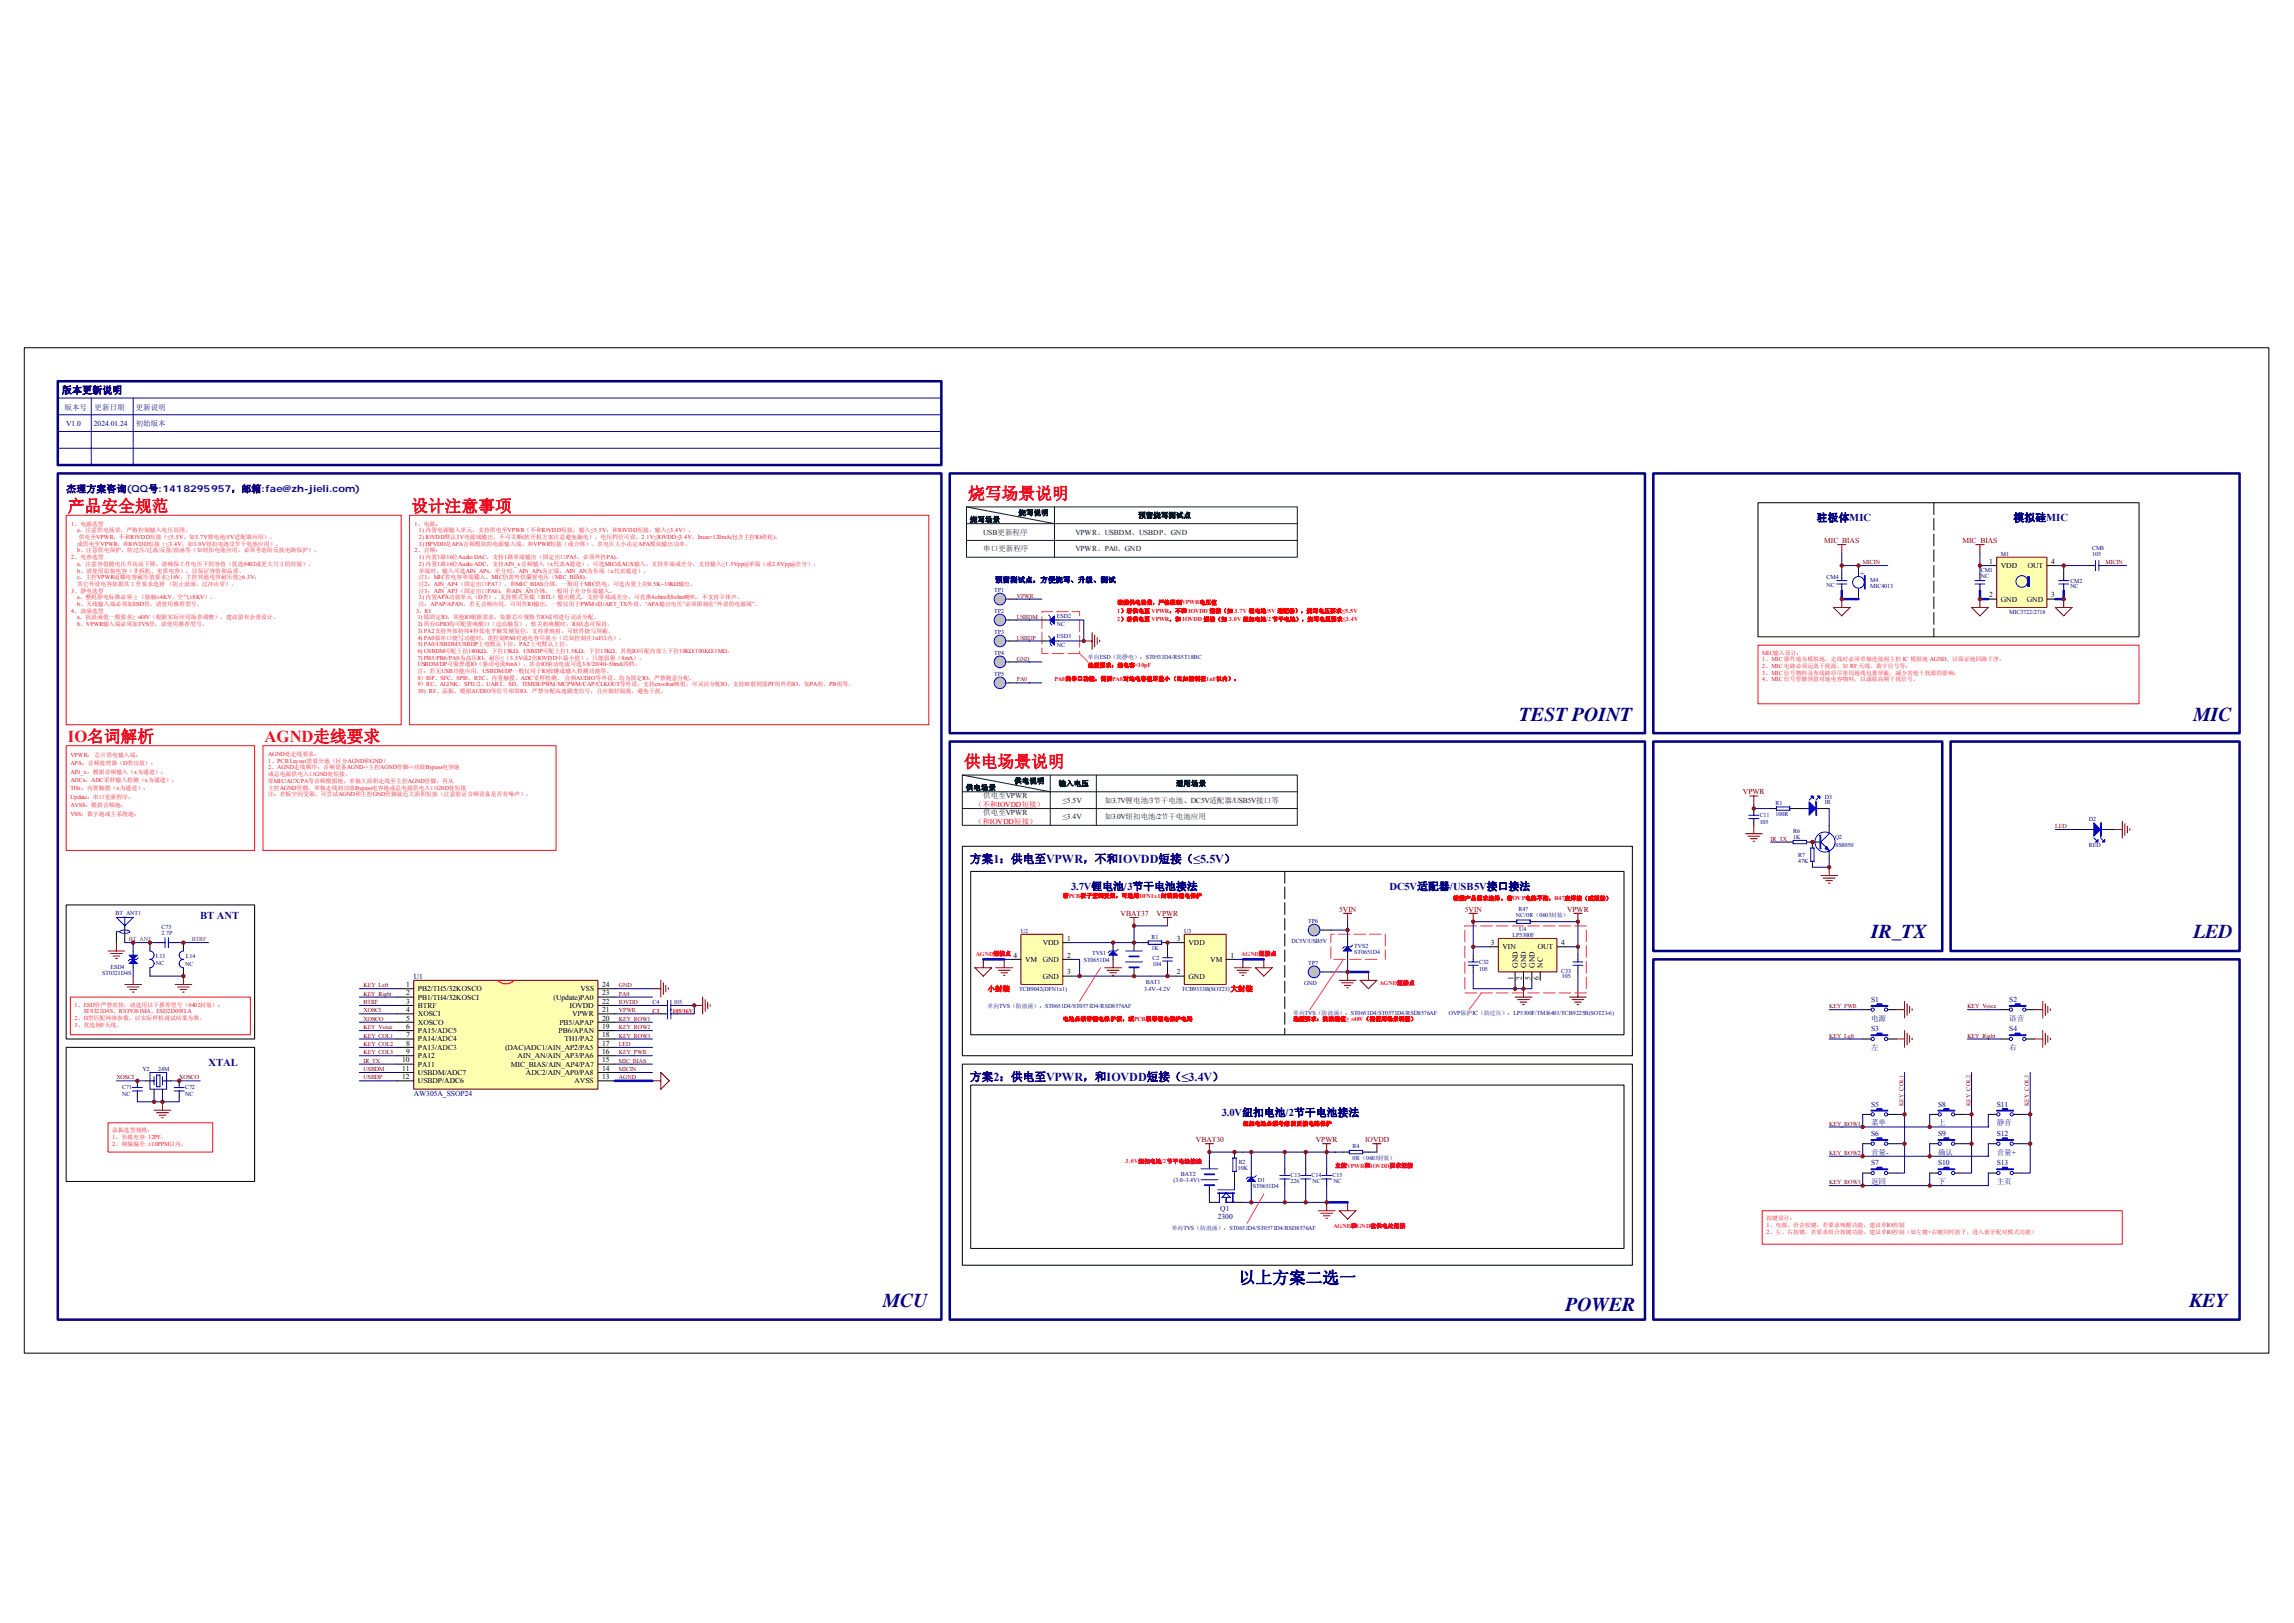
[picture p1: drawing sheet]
<svg xmlns="http://www.w3.org/2000/svg" width="1189mm" height="841mm" viewBox="0 0 1189 841" stroke-linecap="round" stroke-linejoin="round" font-family="sans-serif">
<defs><g id="words">
<g font-size="10.2" fill="#000080">
<text x="787" y="373">TEST POINT</text>
<text x="1137" y="373">MIC</text>
<text x="970" y="486">IR_TX</text>
<text x="1135" y="677">KEY</text>
<text x="811" y="679">POWER</text>
</g>
<g font-size="10.2" fill="#11037e">
<text x="1137" y="486">LED</text>
<text x="457" y="677">MCU</text>
</g>
<g font-size="8.7" fill="#ee0e22">
<text x="502" y="259">烧写场景说明</text>
<text x="35" y="265">产品安全规范</text>
<text x="213" y="265">设计注意事项</text>
<text x="500" y="398">供电场景说明</text>
</g>
<text font-size="8.7" fill="#000080" x="642" y="665">以上方案二选一</text>
<g font-size="8.6" fill="#ee0e22">
<text x="35" y="385">IO名词解析</text>
<text x="137" y="385">AGND走线要求</text>
</g>
<g font-size="6.1" fill="#11037e">
<text x="503" y="447">方案1：供电至VPWR，不和IOVDD短接（≤5.5V）</text>
<text x="503" y="560">方案2：供电至VPWR，和IOVDD短接（≤3.4V）</text>
</g>
<g font-size="5.6" fill="#000080">
<text x="941" y="270">驻极体MIC</text>
<text x="1043" y="270">模拟硅MIC</text>
</g>
<g font-size="5.5" fill="#000080">
<text x="555" y="461">3.7V锂电池/3节干电池接法</text>
<text x="720" y="461">DC5V适配器/USB5V接口接法</text>
<text x="633" y="578">3.0V纽扣电池/2节干电池接法</text>
</g>
<g font-size="5.5" fill="#11037e">
<text x="104" y="476">BT ANT</text>
<text x="108" y="552">XTAL</text>
</g>
<g font-size="5.2" fill="#11037e">
<text x="32" y="204">版本更新说明</text>
<text x="34" y="255">杰理方案咨询(QQ号:1418295957，邮箱:fae@zh-jieli.com)</text>
</g>
<g font-size="3.9" fill="#11037e">
<text x="33" y="212">版本号</text>
<text x="49" y="212">更新日期</text>
<text x="70" y="212">更新说明</text>
<text x="34" y="221">V1.0</text>
<text x="49" y="221">2024.01.24</text>
<text x="70" y="221">初始版本</text>
</g>
<g font-size="3.9" fill="#001b31">
<text x="528" y="267">烧写说明</text>
<text x="590" y="268">预留烧写测试点</text>
<text x="503" y="271">烧写场景</text>
<text x="510" y="277">USB更新程序</text>
<text x="557" y="277">VPWR、USBDM、USBDP、GND</text>
<text x="510" y="286">串口更新程序</text>
<text x="557" y="286">VPWR、PA0、GND</text>
<text x="526" y="406">供电说明</text>
<text x="549" y="407">输入电压</text>
<text x="609" y="407">适用场景</text>
<text x="500" y="409">供电场景</text>
<text x="510" y="414">供电至VPWR</text>
<text x="551" y="416">≤5.5V</text>
<text x="573" y="416">如3.7V锂电池/3节干电池、DC5V适配器/USB5V接口等</text>
<text x="510" y="422">供电至VPWR</text>
<text x="551" y="425">≤3.4V</text>
<text x="573" y="425">如3.0V纽扣电池/2节干电池应用</text>
</g>
<g font-size="3.9" fill="#800000">
<text x="945" y="281">MIC_BIAS</text>
<text x="1017" y="281">MIC_BIAS</text>
<text x="903" y="412">VPWR</text>
<text x="694" y="472">5VIN</text>
<text x="759" y="472">5VIN</text>
<text x="812" y="472">VPWR</text>
<text x="581" y="475">VBAT37</text>
<text x="599" y="475">VPWR</text>
<text x="620" y="592">VBAT30</text>
<text x="682" y="592">VPWR</text>
<text x="707" y="592">IOVDD</text>
</g>
<g font-size="3.9">
<text x="1031" y="292">1</text>
<text x="1063" y="292">4</text>
<text x="1037" y="294">VDD</text>
<text x="1051" y="294">OUT</text>
<text x="1031" y="310">2</text>
<text x="1037" y="312">GND</text>
<text x="1050" y="312">GND</text>
<text x="1063" y="310">3</text>
<text x="540" y="490">VDD</text>
<text x="553" y="488">1</text>
<text x="610" y="488">3</text>
<text x="616" y="490">VDD</text>
<text x="773" y="490">3</text>
<text x="779" y="492">VIN</text>
<text x="797" y="492">OUT</text>
<text x="809" y="490">4</text>
<text x="525" y="496">4</text>
<text x="553" y="496">2</text>
<text x="638" y="496">1</text>
<text x="531" y="498">VM</text>
<text x="540" y="498">GND</text>
<text x="627" y="498">VM</text>
<text x="787" y="501" transform="rotate(-90 787 501)">GND</text>
<text x="791" y="501" transform="rotate(-90 791 501)">GND</text>
<text x="795" y="501" transform="rotate(-90 795 501)">GND</text>
<text x="800" y="501" transform="rotate(-90 800 501)">NC</text>
<text x="540" y="507">GND</text>
<text x="553" y="505">3</text>
<text x="610" y="505">2</text>
<text x="616" y="507">GND</text>
<text x="784" y="508" transform="rotate(-90 784 508)">1</text>
<text x="789" y="508" transform="rotate(-90 789 508)">2</text>
<text x="793" y="508" transform="rotate(-90 793 508)">5</text>
<text x="797" y="508" transform="rotate(-90 797 508)">6</text>
<text x="211" y="516">2</text>
<text x="211" y="511">1</text>
<text x="217" y="514">PB2/TH5/32KOSCO</text>
<text x="301" y="514">VSS</text>
<text x="312" y="511">24</text>
<text x="312" y="516">23</text>
<text x="211" y="520">3</text>
<text x="217" y="518">PB1/TH4/32KOSCI</text>
<text x="287" y="518">(Update)PA0</text>
<text x="312" y="520">22</text>
<text x="211" y="524">4</text>
<text x="217" y="522">BTRF</text>
<text x="217" y="527">XOSCI</text>
<text x="295" y="522">IOVDD</text>
<text x="296" y="527">VPWR</text>
<text x="312" y="524">21</text>
<text x="211" y="529">5</text>
<text x="211" y="533">6</text>
<text x="217" y="531">XOSCO</text>
<text x="290" y="531">PB5/APAP</text>
<text x="312" y="529">20</text>
<text x="312" y="533">19</text>
<text x="211" y="538">7</text>
<text x="217" y="535">PA15/ADC5</text>
<text x="217" y="540">PA14/ADC4</text>
<text x="290" y="535">PB6/APAN</text>
<text x="293" y="540">TH1/PA2</text>
<text x="312" y="538">18</text>
<text x="211" y="542">8</text>
<text x="217" y="544">PA13/ADC3</text>
<text x="262" y="544">(DAC)ADC1/AIN_AP2/PA5</text>
<text x="312" y="542">17</text>
<text x="208" y="551">10</text>
<text x="211" y="546">9</text>
<text x="217" y="548">PA12</text>
<text x="268" y="548">AIN_AN/AIN_AP3/PA6</text>
<text x="312" y="546">16</text>
<text x="312" y="551">15</text>
<text x="208" y="555">11</text>
<text x="217" y="553">PA11</text>
<text x="217" y="557">USBDM/ADC7</text>
<text x="265" y="553">MIC_BIAS/AIN_AP4/PA7</text>
<text x="273" y="557">ADC2/AIN_AP0/PA8</text>
<text x="312" y="555">14</text>
<text x="208" y="559">12</text>
<text x="217" y="561">USBDP/ADC6</text>
<text x="298" y="561">AVSS</text>
<text x="312" y="559">13</text>
</g>
<g font-size="3.9" fill="#000080">
<text x="964" y="299">+</text>
<text x="516" y="302">预留测试点，方便烧写、升级、测试</text>
<text x="214" y="507">U1</text>
<text x="970" y="519">S1</text>
<text x="1041" y="519">S2</text>
<text x="970" y="529">电源</text>
<text x="1041" y="529">语音</text>
<text x="970" y="534">S3</text>
<text x="1041" y="534">S4</text>
<text x="970" y="544">左</text>
<text x="1041" y="544">右</text>
<text x="214" y="568">AW305A_SSOP24</text>
<text x="970" y="574">S5</text>
<text x="1004" y="574">S8</text>
<text x="1035" y="574">S11</text>
<text x="970" y="583">菜单</text>
<text x="1004" y="583">上</text>
<text x="1035" y="583">静音</text>
<text x="970" y="589">S6</text>
<text x="1004" y="589">S9</text>
<text x="1035" y="589">S12</text>
<text x="970" y="598">音量-</text>
<text x="1004" y="598">确认</text>
<text x="1035" y="598">音量+</text>
<text x="970" y="604">S7</text>
<text x="1004" y="604">S10</text>
<text x="1035" y="604">S13</text>
<text x="970" y="613">返回</text>
<text x="1004" y="613">下</text>
<text x="1035" y="613">主页</text>
<text x="632" y="627">Q1</text>
<text x="631" y="632">2300</text>
</g>
<g font-size="3.9" fill="#f00">
<text x="505" y="418">（不和IOVDD短接）</text>
<text x="505" y="427">（和IOVDD短接）</text>
<text x="512" y="514">小封装</text>
<text x="638" y="514">大封装</text>
</g>
<g font-size="3.1" fill="#ee0e22">
<text x="37" y="272">1、电源选型</text>
<text x="40" y="276">a、注意供电场景，严格控制输入电压范围。</text>
<text x="215" y="272">1、电源：</text>
<text x="217" y="276">1) 内置电源输入单元，支持供电至VPWR（不和IOVDD短接，输入≤5.5V；和IOVDD短接，输入≤3.4V）。</text>
<text x="217" y="279">2) IOVDD默认3V电源域输出，不可关断(软开机方案注意避免漏电），电压档位可设，2.1V≤IOVDD≤3.4V，Imax≈120mA(包含主控IO消耗)。</text>
<text x="40" y="286">b、注意供电保护，防过压/过流/反接/浪涌等（如纽扣电池应用，必须考虑防反接电路保护）。</text>
<text x="215" y="286">2、音频：</text>
<text x="217" y="283">3) HPVDD是APA音频模块的电源输入端，和VPWR短接（或合绑），其电压大小决定APA模块输出功率。</text>
<text x="37" y="290">2、电容选型</text>
<text x="40" y="293">a、注意容值随电压升高而下降，请确保工作电压下的容值（优选0402或更大尺寸的封装）。</text>
<text x="217" y="290">1) 内置1路16位Audio DAC，支持1路单端输出（固定出口PA5，必须外挂PA)。</text>
<text x="217" y="293">2) 内置1路16位Audio ADC，支持AIN_x音频输入（x代表A通道），可选MIC或AUX输入，支持单端或差分，支持输入≤1.5Vpp@单端（或2.8Vpp@差分）。</text>
<text x="40" y="297">b、请使用原装电容（非拆机、劣质电容），以保证容值和品质。</text>
<text x="40" y="300">c、主控VPWR退耦电容耐压值要求≥16V，主控其他电容耐压值≥6.3V；</text>
<text x="37" y="307">3、静电选型</text>
<text x="40" y="311">a、整机静电标准必须 ≥ （接触±4KV，空气±8KV）。</text>
<text x="217" y="311">3) 内置APA功放单元（D类），支持桥式负载（BTL）输出模式，支持单端或差分，可直推4ohm或8ohm喇叭，不支持立体声。</text>
<text x="37" y="318">4、浪涌选型</text>
<text x="40" y="314">b、天线输入端必须加ESD管，请使用推荐型号。</text>
<text x="216" y="318">3、IO:</text>
<text x="40" y="321">a、抗浪涌值一般要求≥ ±48V（根据实际应用场景调整），建议留有余量设计。</text>
<text x="217" y="321">1) 除固定IO，其他IO根据需求，依据芯片规格书IO说明进行灵活分配。</text>
<text x="40" y="324">b、VPWR输入端必须加TVS管，请使用推荐型号。</text>
<text x="217" y="324">2) 所有GPIO均可配置唤醒口（边沿触发），软关机唤醒时，IO状态可保持。</text>
<text x="217" y="328">3) PA2支持外部持续4秒低电平触发硬复位，支持重映射，可软件烧写屏蔽。</text>
<text x="217" y="331">4) PA0做串口烧写功能时，需控制PA0对地电容尽量小（比如控制在1nF以内）。</text>
<text x="217" y="335">5) PA0/USBDM/USBDP上电默认下拉，PA2上电默认上拉。</text>
<text x="217" y="338">6) USBDM可配上拉180KΩ，下拉15KΩ，USBDP可配上拉1.5KΩ，下拉15KΩ。其他IO可配内部上下拉10KΩ/100KΩ/1MΩ。</text>
<text x="217" y="342">7) PB5/PB6/PA0为高压IO，耐压≤（5.5V或2倍IOVDD中最小值），只能弱驱（8mA）。</text>
<text x="913" y="339">MIC输入设计：</text>
<text x="217" y="345">USBDM/DP可做普通IO（驱动电流8mA），其余IO驱动电流可选3/8/20/40~50mA四档。</text>
<text x="913" y="343">1、MIC器件地为模拟地，走线时必须单独连接到主控 IC 模拟地 AGND，以保证地回路干净。</text>
<text x="913" y="346">2、MIC电路必须远离干扰源，如 RF天线、数字信号等；</text>
<text x="217" y="352">8）ISP、SFC、SPI0、RTC、内置触摸、ADC采样检测、 音频AUDIO等外设，均为固定IO，严禁随意分配。</text>
<text x="913" y="350">3、MIC信号物料及布线路径尽量用地线包裹屏蔽，减少其他干扰源的影响；</text>
<text x="913" y="353">4、MIC信号管脚预留对地电容物料，以滤除高频干扰信号。</text>
<text x="217" y="356">9）IIC、ALINK、SPI1/2、UART、SD、TIMER/PWM/MCPWM/CAP/CLKOUT等外设，支持crossbar映射，可灵活分配IO，支持映射到除PF组外的IO，如PA组、PB组等。</text>
<text x="217" y="359">10) RF、晶振、模拟AUDIO等信号相邻IO，严禁分配高速跳变信号，且应做好隔离，避免干扰。</text>
<text x="36" y="392">VPWR： 芯片供电输入端；</text>
<text x="139" y="392">AGND处走线要求：</text>
<text x="139" y="395">1、PCB Layout需要分地（区分AGND和GND）</text>
<text x="36" y="401">AIN_x：模拟音频输入（x为通道）；</text>
<text x="36" y="397">APA：音频处理器（D类功放）；</text>
<text x="139" y="399">2、AGND走线顺序：音频设备AGND-&gt;主控AGND管脚-&gt;功放Bypass电容地</text>
<text x="36" y="405">ADCx：ADC采样输入检测（x为通道）；</text>
<text x="36" y="410">THx：内置触摸（x为通道）；</text>
<text x="36" y="414">Update：串口更新程序；</text>
<text x="36" y="418">AVSS：模拟音频地；</text>
<text x="36" y="423">VSS：数字地或主系统地；</text>
<text x="506" y="495">AGND短接点</text>
<text x="643" y="495">AGND短接点</text>
<text x="715" y="510">AGND短接点</text>
<text x="39" y="522">1、ESD管严禁省掉，请选用以下推荐型号（0402封装）：</text>
<text x="43" y="525">ST0321D4S、RST9361MA、ESD2D005LA</text>
<text x="39" y="529">2、Π型匹配网络参数，以实际样机调试结果为准。</text>
<text x="39" y="532">3、优选倒F天线。</text>
<text x="58" y="590">1、负载电容: 12PF。</text>
<text x="58" y="594">2、频偏偏差: ±10PPM以内。</text>
<text x="583" y="603">3.0V纽扣电池/2节干电池接法</text>
<text x="915" y="636">1、电源、语音按键，若要求唤醒功能，建议单IO控制</text>
<text x="691" y="636">AGND和GND在供电处短接</text>
<text x="915" y="639">2、左、右按键，若要求组合按键功能，建议单IO控制（如左键+右键同时按下，进入蓝牙配对模式功能）</text>
</g>
<g font-size="3.1" fill="#000080">
<text x="1037" y="288">M1</text>
<text x="1084" y="285">CM8</text>
<text x="1084" y="288">105</text>
<text x="1027" y="296">CM1</text>
<text x="1027" y="300">NC</text>
<text x="947" y="300">CM4</text>
<text x="947" y="304">NC</text>
<text x="969" y="301">M4</text>
<text x="969" y="304">MIC4013</text>
<text x="1073" y="302">CM2</text>
<text x="1073" y="304">NC</text>
<text x="515" y="307">TP1</text>
<text x="515" y="318">TP2</text>
<text x="548" y="320">ESD2</text>
<text x="1041" y="318">MIC3722/2718</text>
<text x="515" y="328">TP3</text>
<text x="548" y="324">NC</text>
<text x="548" y="331">ESD3</text>
<text x="548" y="335">NC</text>
<text x="515" y="339">TP4</text>
<text x="515" y="350">TP5</text>
<text x="946" y="414">D3</text>
<text x="920" y="417">R1</text>
<text x="946" y="417">IR</text>
<text x="912" y="423">C11</text>
<text x="920" y="423">100R</text>
<text x="1083" y="426">D2</text>
<text x="912" y="427">105</text>
<text x="929" y="432">R6</text>
<text x="929" y="435">1K</text>
<text x="951" y="435">Q2</text>
<text x="951" y="439">SS8050</text>
<text x="1083" y="439">RED</text>
<text x="932" y="444">R7</text>
<text x="932" y="447">47K</text>
<text x="787" y="472">R47</text>
<text x="60" y="474">BT_ANT1</text>
<text x="678" y="478">TP6</text>
<text x="786" y="475">NC/0R（0603封装）</text>
<text x="84" y="482">C73</text>
<text x="529" y="483">U2</text>
<text x="614" y="483">U3</text>
<text x="784" y="486">LP5300F</text>
<text x="787" y="483">U4</text>
<text x="597" y="486">R1</text>
<text x="669" y="489">DC5V/USB5V</text>
<text x="702" y="491">TVS2</text>
<text x="81" y="496">L13</text>
<text x="96" y="496">L14</text>
<text x="566" y="495">TVS1</text>
<text x="597" y="492">1K</text>
<text x="597" y="497">C2</text>
<text x="702" y="494">ST0651D4</text>
<text x="57" y="502">ESD4</text>
<text x="81" y="500">NC</text>
<text x="96" y="500">NC</text>
<text x="562" y="499">ST0651D4</text>
<text x="597" y="501">104</text>
<text x="678" y="500">TP7</text>
<text x="767" y="499">C32</text>
<text x="767" y="503">105</text>
<text x="53" y="505">ST0321D4S</text>
<text x="594" y="510">BAT1</text>
<text x="809" y="504">C33</text>
<text x="809" y="507">105</text>
<text x="528" y="513">TCB9042(DFN1x1)</text>
<text x="593" y="513">3.4V~4.2V</text>
<text x="612" y="513">TCB9333B(SOT23)</text>
<text x="676" y="510">GND</text>
<text x="751" y="526">OVP保护IC（防过压）：LP5300F/TMI6401/TCB9225B(SOT23-6)</text>
<text x="74" y="555">Y2</text>
<text x="82" y="555">24M</text>
<text x="63" y="565">C71</text>
<text x="63" y="568">NC</text>
<text x="96" y="565">C72</text>
<text x="96" y="568">NC</text>
<text x="701" y="595">R4</text>
<text x="642" y="603">R2</text>
<text x="701" y="601">0R（0603封装）</text>
<text x="612" y="609">BAT2</text>
<text x="642" y="606">10K</text>
<text x="669" y="610">C13</text>
<text x="680" y="610">C14</text>
<text x="691" y="610">C15</text>
<text x="608" y="613">(3.0~3.4V)</text>
<text x="649" y="616">ST0651D4</text>
<text x="652" y="613">D1</text>
<text x="669" y="613">226</text>
<text x="680" y="613">NC</text>
<text x="691" y="613">NC</text>
</g>
<g font-size="3.1" fill="#800000">
<text x="965" y="292">MICIN</text>
<text x="1091" y="292">MICIN</text>
<text x="527" y="310">VPWR</text>
<text x="527" y="321">USBDM</text>
<text x="527" y="331">USBDP</text>
<text x="527" y="342">GND</text>
<text x="527" y="353">PA0</text>
<text x="1065" y="429">LED</text>
<text x="918" y="436">IR_TX</text>
<text x="188" y="512">KEY_Left</text>
<text x="188" y="516">KEY_Right</text>
<text x="321" y="516">PA0</text>
<text x="321" y="512">GND</text>
<text x="188" y="520">BTRF</text>
<text x="321" y="520">IOVDD</text>
<text x="188" y="525">XOSCI</text>
<text x="321" y="525">VPWR</text>
<text x="948" y="522">KEY_PWR</text>
<text x="1020" y="522">KEY_Voice</text>
<text x="188" y="529">XOSCO</text>
<text x="188" y="533">KEY_Voice</text>
<text x="321" y="529">KEY_ROW1</text>
<text x="321" y="533">KEY_ROW2</text>
<text x="188" y="538">KEY_COL1</text>
<text x="321" y="538">KEY_ROW3</text>
<text x="948" y="538">KEY_Left</text>
<text x="1020" y="538">KEY_Right</text>
<text x="188" y="542">KEY_COL2</text>
<text x="321" y="542">LED</text>
<text x="188" y="546">KEY_COL3</text>
<text x="188" y="551">IR_TX</text>
<text x="321" y="551">MIC_BIAS</text>
<text x="321" y="546">KEY_PWR</text>
<text x="188" y="555">USBDM</text>
<text x="321" y="555">MICIN</text>
<text x="60" y="559">XOSCI</text>
<text x="93" y="559">XOSCO</text>
<text x="188" y="559">USBDP</text>
<text x="321" y="559">AGND</text>
<text x="986" y="573" transform="rotate(-90 986 573)">KEY_COL1</text>
<text x="1021" y="573" transform="rotate(-90 1021 573)">KEY_COL2</text>
<text x="1052" y="573" transform="rotate(-90 1052 573)">KEY_COL3</text>
<text x="948" y="583">KEY_ROW1</text>
<text x="948" y="598">KEY_ROW2</text>
<text x="948" y="614">KEY_ROW3</text>
</g>
<g font-size="3.1" fill="#f00">
<text x="579" y="318">1）若供电至 VPWR，不和 IOVDD 短接（如 3.7V 锂电池/5V 适配器），烧写电压要求≤5.5V</text>
<text x="579" y="322">2）若供电至 VPWR，和 IOVDD 短接（如 3.0V 纽扣电池/2 节干电池），烧写电压要求≤3.4V</text>
<text x="546" y="353">PA0的串口功能，需要PA0对地电容值尽量小（比如控制在1nF以内）。</text>
<text x="338" y="525">C1</text>
<text x="349" y="525">105/16V</text>
</g>
<g font-size="3.1" fill="#11037e">
<text x="84" y="485">2.7P</text>
<text x="338" y="520">C4</text>
<text x="349" y="520">105</text>
</g>
<g font-size="3.1" fill="#7c0089">
<text x="67" y="488">BT_ANT</text>
<text x="99" y="488">BTRF</text>
</g>
<g font-size="3" fill="#ee0e22">
<text x="41" y="279">供电至VPWR，不和IOVDD短接（≤5.5V，如3.7V锂电池/5V适配器应用），</text>
<text x="40" y="283">或供电至VPWR，和IOVDD短接（≤3.4V，如3.0V纽扣电池/2节干电池应用）。</text>
<text x="217" y="297">单端时，输入可选AIN_APx。差分时，AIN_APx为正端，AIN_AN为负端（x代表通道）。</text>
<text x="40" y="304">其它外设电容依据其工作要求选择 （防止浪涌、过冲击穿）。</text>
<text x="217" y="300">注1：MIC省电容单端输入，MIC仍需外供偏置电压（MIC_BIAS)。</text>
<text x="217" y="304">注2：AIN_AP4（固定出口PA7），和MIC_BIAS合绑，一般用于MIC供电，可选内置上拉0.5K~10KΩ输出。</text>
<text x="217" y="307">注3：AIN_AP3（固定出口PA6)，和AIN_AN合绑，一般用于差分负端输入。</text>
<text x="217" y="314">注：APAP/APAN，若无音频应用，可用作IO输出，一般仅用于PWM或UART_TX外设，“APA输出电压”必须限制在“外设的电源域”。</text>
<text x="217" y="349">注：若无USB功能应用，USBDM/DP一般仅用于IO按键或输入检测功能等。</text>
<text x="139" y="402">或总电源供电入口GND处短接。</text>
<text x="139" y="406">即MIC/AUX/PA等音频模拟地，单独大面积走线至主控AGND管脚，再从</text>
<text x="139" y="413">注：若板空间受限，可尝试AGND和主控GND管脚就近大面积短接（注意验证音频设备是否有噪声）。</text>
<text x="139" y="409">主控AGND管脚，单独走线到功放Bypass电容地或总电源供电入口GND处短接</text>
<text x="58" y="587">晶振选型规格：</text>
<text x="692" y="605">主控VPWR和IOVDD要求短接</text>
<text x="915" y="632">按键设计：</text>
</g>
<g font-size="3" fill="#f00">
<text x="579" y="313">根据供电场景，严格限制VPWR电压值</text>
<text x="564" y="346">选型要求：结电容&lt;10pF</text>
<text x="551" y="465">若PCB板子空间受限，可选用DFN1x1封装的锂电保护</text>
<text x="753" y="467">根据产品需求选择，若OVP电路不贴，R47应焊接（或短接）</text>
<text x="551" y="529">电池必须带锂电保护板，或PCB板带锂电保护电路</text>
<text x="670" y="529">选型要求：抗浪涌值≥ ±48V（视使用场景调整）</text>
<text x="644" y="583">纽扣电池必须考虑防反接电路保护</text>
</g>
<g font-size="3" fill="#000080">
<text x="564" y="341">单向ESD（防静电）：ST0531D4/RS5T18BC</text>
<text x="512" y="522">单向TVS（防浪涌）：ST0651D4/ST0571D4/RSD8576AF</text>
<text x="670" y="526">单向TVS（防浪涌）：ST0651D4/ST0571D4/RSD8576AF</text>
<text x="607" y="638">单向TVS（防浪涌）：ST0651D4/ST0571D4/RSD8576AF</text>
</g>
</g></defs>
<g fill="none" stroke="#000" stroke-width=".52">
<path d="M13 180h1163v521h-1163zM909 419v2M918 419h3M928 419h7M944 419h4M909 425v3M926 436h3M936 436h7M939 436v3M948 428v4M1078 430h5M1091 430h5"/>
<path d="M939 446v3M948 441v4M34 469h98v69h-98zM65 480v8M60 483v5M69 493v2M69 499v2M78 488v5M82 488h2M89 488h2M95 488v5M78 501v5"/>
<path d="M95 501v5M342 521h3M342 525h3M349 521h2M349 525h2M965 523h5M965 538h5M978 523h5M978 538h5M1037 523h4M1037 538h4M1050 523h4"/>
<path d="M1050 538h4M34 543h98v69h-98zM71 560v2M71 567v2M76 560h3M80 564v3M84 564v3M85 560h4M93 560v2M93 567v2M965 577h5M978 577h5"/>
<path d="M1000 577h4M1013 577h4M1030 577h5M1043 577h5M965 593h5M978 593h5M1000 593h4M1013 593h4M1030 593h5M1043 593h5M965 608h5M978 608h5"/>
<path d="M1000 608h4M1013 608h4M1030 608h5M1043 608h5"/>
</g>
<g fill="none" stroke="#800000" stroke-width=".52">
<path d="M907 412h4M909 412v5M905 432h8M906 433h6M907 435h4M908 436h1M909 428v4M1096 430h4M1100 425v9M1101 427v6M1102 428v4M1104 429v1"/>
<path d="M944 454h8M945 455h6M946 456h4M948 458h.1M948 449v5M56 493h9M57 494h6M59 495h3M60 497h1M60 488v5M65 510h8M66 511h6"/>
<path d="M67 513h4M69 514h.1M69 506v4M91 510h8M92 511h6M93 513h4M95 514h.1M95 506v4M338 512h4M342 508v9M344 509v6M345 511v3"/>
<path d="M346 512v1M364 517v8M365 518v6M367 519v4M987 519v9M1059 519v9M360 521h4M368 521h.1M983 523h4M983 538h4M987 534v9M988 520v6"/>
<path d="M988 535v6M990 521v4M990 537v3M991 523v1M991 538v1M1054 523h5M1054 538h5M1059 534v9M1060 520v6M1060 535v6M1061 521v4M1061 537v3"/>
<path d="M1063 523v1M1063 538v1M342 556l5 4-5 4zM80 575h9M81 577h6M82 578h4M84 579h1M84 571v4M338 560h4"/>
</g>
<g fill="none" stroke="#00f" stroke-width=".52">
<path d="M921 418h7v2h-7zM935 419h9M939 413l-1 2M943 413l-2 2M906 424h6M906 422h6M909 421v1M909 424v1M929 435h7v2h-7zM938 439h2v7h-2zM943 433h1v7h-1zM948 432l-4 4 4 5"/>
<path d="M950 439a5 5 0 0 0-4-8 5 5 0 0 0-5 7 5 5 0 0 0 9 2v-1M1083 430h8M1085 434l2 2M1089 434l1 2M60 475h9l-4 5zM65 475v5M64 484l-2-1a3 3 0 0 1 5 0l-2 1M72 496l-1 1h-4l-1 1M78 493a2.2 2.2 0 0 1 2 2 2.2 2.2 0 0 1-2 2 2.2 2.2 0 0 1 2 2 2.2 2.2 0 0 1-2 2M84 488h2M86 486v5M87 488h2"/>
<path d="M87 486v5M95 493a2.2 2.2 0 0 0-2 2 2.2 2.2 0 0 0 2 2 2.2 2.2 0 0 0-2 2 2.2 2.2 0 0 0 2 2M346 518v10M348 518v10M345 521h1M345 525h1M348 521h1M348 525h1M80 558v4M81 557h2v6h-2zM84 558v4M69 565h5"/>
<path d="M69 564h5M71 562v2M71 565v2M79 560h1M84 560h1M90 565h5M90 564h5M93 562v2M93 565v2"/>
<circle cx="971" cy="538" r=".9"/>
<circle cx="971" cy="523" r=".9"/>
<circle cx="977" cy="538" r=".9"/>
<circle cx="977" cy="523" r=".9"/>
<circle cx="1042" cy="538" r=".9"/>
<circle cx="1042" cy="523" r=".9"/>
<circle cx="1049" cy="538" r=".9"/>
<circle cx="1049" cy="523" r=".9"/>
<circle cx="971" cy="577" r=".9"/>
<circle cx="977" cy="577" r=".9"/>
<circle cx="1005" cy="577" r=".9"/>
<circle cx="1012" cy="577" r=".9"/>
<circle cx="1036" cy="577" r=".9"/>
<circle cx="1043" cy="577" r=".9"/>
<circle cx="971" cy="593" r=".9"/>
<circle cx="977" cy="593" r=".9"/>
<circle cx="1005" cy="593" r=".9"/>
<circle cx="1012" cy="593" r=".9"/>
<circle cx="1036" cy="593" r=".9"/>
<circle cx="1043" cy="593" r=".9"/>
<circle cx="971" cy="608" r=".9"/>
<circle cx="977" cy="608" r=".9"/>
<circle cx="1005" cy="608" r=".9"/>
<circle cx="1012" cy="608" r=".9"/>
<circle cx="1036" cy="608" r=".9"/>
<circle cx="1043" cy="608" r=".9"/>
</g>
<g fill="#00f" stroke="#00f" stroke-width=".52">
<path d="M1085 426l4 4-4 3z"/>
<path d="M1089 436l2-1v1z"/>
<path d="M1086 436l1-1v1z"/>
<path d="M938 416l3 3-3 3z"/>
<path d="M942 412h1v2z"/>
<path d="M938 412h2v2z"/>
<path d="M947 439l1 2-2-1z"/>
<path d="M69 497l2 2h-4z"/>
<path d="M67 495h4l-2 2z"/>
<path d="M1089 426v7v-7z" fill-rule="evenodd"/>
<path d="M941 416v6z" fill-rule="evenodd"/>
<path d="M970 575h3v-1h2v1h3v1h-8z" fill-rule="evenodd"/>
<path d="M970 521h3v-1h2v1h3h-8z" fill-rule="evenodd"/>
<path d="M1004 575h3v-1h3v1h3v1h-9z" fill-rule="evenodd"/>
<path d="M1041 521h3v-1h3v1h3h-9z" fill-rule="evenodd"/>
<path d="M1035 606h3v-1h2v1h3h-8z" fill-rule="evenodd"/>
<path d="M1035 575h3v-1h2v1h3v1h-8z" fill-rule="evenodd"/>
<path d="M970 536h3v-1h2v1h3v1h-8z" fill-rule="evenodd"/>
<path d="M1041 536h3v-1h3v1h3v1h-9z" fill-rule="evenodd"/>
<path d="M970 590h3h2h3v1h-8z" fill-rule="evenodd"/>
<path d="M1004 606h3v-1h3v1h3h-9z" fill-rule="evenodd"/>
<path d="M1004 590h3h3h3v1h-9z" fill-rule="evenodd"/>
<path d="M1035 590h3h2h3v1h-8z" fill-rule="evenodd"/>
<path d="M970 606h3v-1h2v1h3h-8z" fill-rule="evenodd"/>
</g>
<g fill="none" stroke="#000080" stroke-width=".52">
<path d="M909 417v2h9M948 419v9M918 436h8M1065 430h13M948 445v4h-9M65 488h17M69 488v5M91 488h17M69 501v5M78 506h17M319 517h19M319 512h19"/>
<path d="M186 525h20M186 530h20M186 521h20M319 525h23M319 521h23M351 521h9v4h-9M948 523h17M948 538h17M1020 523h17M1020 538h17M186 556h20M987 556v52h-4"/>
<path d="M1022 556v52h-5M1052 556v52h-4M71 569v2h22v-2M186 560h20M965 577v7h65v-7M983 577h4M1000 577v7M1017 577h5M1048 577h4M948 584h17M948 599h17M965 593v6h65v-6"/>
<path d="M983 593h4M1000 593v6M1017 593h5M1048 593h4M948 614h17M965 608v6h65v-6M1000 608v6"/>
</g>
<path d="M30 198h458v43h-458zM857 245h304v135h-304zM857 384h150v109h-150zM1011 384h150v109h-150zM857 497h304v187h-304z" fill="none" stroke="#000080" stroke-width="1.3"/>
<path d="M30 245h458v439h-458z" fill="none" stroke="#11037e" stroke-width="1.3"/>
<path d="M30 206h458M30 215h458M47 206v35M69 206v35M30 224h458M30 232h458" fill="none" stroke="#11037e" stroke-width=".52"/>
<path d="M60 483h2M78 556h8v8h-8zM60 560h16M80 567v4M84 567v4M89 560h15" fill="none" stroke="#0000bf" stroke-width=".52"/>
<path d="M34 267h174v109h-174zM212 267h269v109h-269zM34 386h98v55h-98zM136 386h152v55h-152zM36 517h94v19h-94zM56 582h54v15h-54z" fill="none" stroke="#ee0e22" stroke-width=".52"/>
<path d="M319 560h19" fill="none" stroke="#00f" stroke-width="1.3"/>
<path d="M214 508h96v56h-96z" fill="#ffffb0"/>
<path d="M1024 282h4M1026 282v5M1065 315h9l-4 4zM1070 310v5M214 508h96v56h-96z" fill="none" stroke="#800000" stroke-width=".52"/>
<g fill="none" stroke="#000" stroke-width=".52">
<path d="M1026 297v3M1070 297v3M1083 293h2M1089 293h2M1026 304v2M1070 304v2M206 512h8M206 517h8M310 512h9M310 517h9M206 538h8M206 521h8"/>
<path d="M206 534h8M206 525h8M206 530h8M310 538h9M310 521h9M310 534h9M310 525h9M310 530h9M206 556h8M206 543h8M206 547h8M206 551h8"/>
<path d="M310 556h9M310 543h9M310 547h9M310 551h9M206 560h8M310 560h9"/>
</g>
<path d="M258 508a6 6 0 0 0 9 0" fill="none" stroke="#f00" stroke-width=".52"/>
<path d="M1091 293h11M319 538h19M319 551h19M319 556h19" fill="none" stroke="#000080" stroke-width=".52"/>
<path d="M1026 300v1M1070 300v1M1085 293h1M1086 290v6M1088 293h1M1088 290v6M1023 303h6M1023 301h6M1026 303v1M1067 303h5M1067 301h5M1070 303v1" fill="none" stroke="#00f" stroke-width=".52"/>
<path d="M1035 289h26v26h-26z" fill="#ffffb0"/>
<path d="M1035 289h26v26h-26z" fill="none" stroke="#800000" stroke-width=".52"/>
<circle cx="1048" cy="301" r="3" fill="none" stroke="#00f" stroke-width=".52"/>
<path d="M1051 299h1v5h-1z" fill="#00f"/>
<g fill="none" stroke="#00f" stroke-width=".52">
<path d="M954 300v1M963 297v2M1051 299h1v5h-1zM952 303h5M952 301h5M954 303v1M963 305v1M622 611h9M622 606h9M631 618h9M632 618v5h-1M635 618l3 2h-5z"/>
<path d="M639 600h2v7h-2zM639 618v5M640 614v3h-9M651 609l-1 1h-3l-1 1M663 609h5M663 611h5M666 608v1M666 611v1M674 609h5M674 611h5M677 608v1M677 611v1"/>
<path d="M685 609h5M685 611h5M688 608v1M688 611v1M635 620v3h5"/>
<circle cx="963" cy="302" r="3"/>
</g>
<g fill="none" stroke="#000" stroke-width=".52">
<path d="M911 261h198v69h-198zM954 297v3M963 293v4M1030 293h5M1061 293h4M954 304v2M963 306v4M1030 310h5M1061 310h4M499 439h347v108h-347zM640 597v3M627 601v5"/>
<path d="M627 614v5M640 607v7M648 608v2M648 612v2M666 606v2M666 612v2M677 606v2M677 612v2M688 606v2M688 612v2M627 623h4M640 623h4"/>
</g>
<path d="M954 306v4h9M1026 306v4h4M1070 306v4h-5" fill="none" stroke="#00f" stroke-width="1.3"/>
<g fill="none" stroke="#000080" stroke-width=".52">
<path d="M954 293h24M954 287v10M1026 287v6M1030 293h-4v4M1065 293h18M1070 293v4M648 597h40v9M666 597v9M677 597v9M627 601v-4h21v11M627 619v4M648 614v9h-4"/>
<path d="M666 614v9h-18M677 614v9h-11M688 614v9h-11"/>
</g>
<g fill="none" stroke="#800000" stroke-width=".52">
<path d="M952 282h5M954 282v5M950 315h9l-5 4zM954 310v5M1022 315h8l-4 4zM1026 310v5M816 473h4M818 473v5M625 593h4M627 593v4M711 593h5M714 593v4"/>
<path d="M683 627h9M685 629h6M686 630h3M687 631h1M688 623v4"/>
</g>
<path d="M1002 261v69" fill="none" stroke="#000" stroke-width=".52" stroke-dasharray="6.1 2"/>
<g fill="#00f" stroke="#00f" stroke-width=".52">
<path d="M648 610l3 2h-5z"/>
<path d="M966 298h1v7h-1z" fill-rule="evenodd"/>
<path d="M624 608h5v1h-5z" fill-rule="evenodd"/>
<path d="M624 614h5h-5z" fill-rule="evenodd"/>
</g>
<path d="M492 384h360v300h-360z" fill="none" stroke="#000080" stroke-width="1.3"/>
<path d="M499 402h173v26h-173zM499 410h173M499 419h173M499 402l45 8M544 402v26M568 402v26" fill="none" stroke="#001b31" stroke-width=".52"/>
<path d="M655 619l-9 15" fill="none" stroke="#da2467" stroke-width=".52"/>
<path d="M714 497h-24v-13h28v13" fill="none" stroke="#da2467" stroke-width=".52" stroke-dasharray="6.1 2"/>
<path d="M777 486h30v18h-30z" fill="#ffffb0"/>
<g fill="none" stroke="#800000" stroke-width=".52">
<path d="M761 473h5M764 473v5M777 486h30v18h-30zM785 517h9M787 518h6M788 519h3M790 512v5M813 517h9M815 518h6M816 519h3M818 512v5M789 521h1"/>
<path d="M817 521h1M685 593h5M688 593v4"/>
</g>
<g fill="none" stroke="#000" stroke-width=".52">
<path d="M783 478h3M793 478h3M764 495v2M772 491h5M807 491h4M818 495v2M764 501v3M785 504v4M790 504v4M794 504v4M798 504v4M818 501v3"/>
<path d="M499 551h347v105h-347zM503 562h339v85h-339z"/>
</g>
<path d="M786 477h7v1h-7zM761 498h5M764 497v1M815 498h5M818 497v1M761 500h5M764 500v1M815 500h5M818 500v1" fill="none" stroke="#00f" stroke-width=".52"/>
<path d="M783 478h-19v13M796 478h22v17M772 491h-8v4M811 491h7M764 504v8h26v-4M785 508v4M794 508v4h-4M818 504v8M688 597h8" fill="none" stroke="#000080" stroke-width=".52"/>
<path d="M759 480h63v35h-63v-35" fill="none" stroke="#da2467" stroke-width=".52" stroke-dasharray="6.1 2"/>
<path d="M768 515l-7 8" fill="none" stroke="#da2467" stroke-width=".52"/>
<path d="M666 452v84" fill="none" stroke="#000" stroke-width=".52" stroke-dasharray="6.1 2"/>
<circle cx="681" cy="482" r="3" fill="#c0c0c0" stroke="#00f" stroke-width=".52"/>
<path d="M685 482h5" fill="none" stroke="#000" stroke-width=".52"/>
<path d="M684 482h1" fill="none" stroke="#00f" stroke-width=".52"/>
<circle cx="681" cy="504" r="3" fill="#c0c0c0" stroke="#00f" stroke-width=".52"/>
<path d="M503 452h339v84h-339zM588 488v5M698 486v2M698 493v2M588 501v5M685 504h5M696 597h3M706 597h3" fill="none" stroke="#000" stroke-width=".52"/>
<path d="M583 498h9M583 493h9M698 491h-1h-1M698 488v3M701 490l-1 1h-2M684 504h1M699 596h7v2h-7z" fill="none" stroke="#00f" stroke-width=".52"/>
<g fill="none" stroke="#800000" stroke-width=".52">
<path d="M586 475h4M588 475v5M696 473h5M698 473v5M644 497v4M640 501h8M641 503h6M642 504h4M644 505h1M694 508h9M695 509h6M697 511h3"/>
<path d="M698 512h1M698 504v4M694 627h9l-5 5zM698 623v4"/>
</g>
<g fill="#00f" stroke="#00f" stroke-width=".52">
<path d="M698 491l3 2h-5z"/>
<path d="M585 495h5v1h-5z" fill-rule="evenodd"/>
<path d="M585 501h5h-5z" fill-rule="evenodd"/>
</g>
<path d="M698 478v4M640 497h4M690 482h8v4M698 495v9h-8M709 597h5" fill="none" stroke="#000080" stroke-width=".52"/>
<path d="M696 497l-17 26" fill="none" stroke="#da2467" stroke-width=".52"/>
<path d="M688 623h10" fill="none" stroke="#00f" stroke-width="1.3"/>
<path d="M614 484h21v26h-21z" fill="#ffffb0"/>
<path d="M520 497v4M577 497v4M614 484h21v26h-21zM516 501h9M517 503h6M519 504h3M520 505h1M573 501h8M574 503h6M575 504h4M576 505h1" fill="none" stroke="#800000" stroke-width=".52"/>
<path d="M592 488h3M602 488h3M605 493v2M605 499v2M609 488h5M635 497h5M609 506h5" fill="none" stroke="#000" stroke-width=".52"/>
<path d="M520 497h5M588 488h4M609 488h-4v5M555 506h22M588 506h21M605 501v5" fill="none" stroke="#000080" stroke-width=".52"/>
<path d="M595 488h7v1h-7zM602 496h6M602 498h6M605 495v1M605 498v1" fill="none" stroke="#00f" stroke-width=".52"/>
<path d="M529 484h22v26h-22z" fill="#ffffb0"/>
<path d="M603 475h4M605 475v5M510 497v4M529 484h22v26h-22zM655 497v4M505 501h9l-4 5zM651 501h8l-4 5zM705 508h9l-5 4zM709 504v4" fill="none" stroke="#800000" stroke-width=".52"/>
<path d="M525 497h4M551 497h4M551 488h4M577 491v2M577 495v2M551 506h4" fill="none" stroke="#000" stroke-width=".52"/>
<path d="M527 310h13M527 321h13M605 480h-17v8h-33M555 497h4v9M577 488v3M577 506h11" fill="none" stroke="#000080" stroke-width=".52"/>
<path d="M575 495l2-2 2 2z" fill="#00f" stroke="#00f" stroke-width=".52"/>
<path d="M579 492v1h-4l-1 1" fill="none" stroke="#00f" stroke-width=".52"/>
<path d="M570 501l-11 18" fill="none" stroke="#da2467" stroke-width=".52"/>
<path d="M510 497h10M644 497h11M698 504h11" fill="none" stroke="#00f" stroke-width="1.3"/>
<path d="M492 245h360v135h-360z" fill="none" stroke="#000080" stroke-width="1.3"/>
<circle cx="518" cy="310" r="3" fill="#c0c0c0" stroke="#00f" stroke-width=".52"/>
<path d="M523 310h4" fill="none" stroke="#000" stroke-width=".52"/>
<path d="M521 310h2" fill="none" stroke="#00f" stroke-width=".52"/>
<circle cx="518" cy="321" r="3" fill="#c0c0c0" stroke="#00f" stroke-width=".52"/>
<path d="M523 321h4" fill="none" stroke="#000" stroke-width=".52"/>
<path d="M521 321h2" fill="none" stroke="#00f" stroke-width=".52"/>
<path d="M527 332h13" fill="none" stroke="#000080" stroke-width=".52"/>
<circle cx="518" cy="332" r="3" fill="#c0c0c0" stroke="#00f" stroke-width=".52"/>
<path d="M523 332h4" fill="none" stroke="#000" stroke-width=".52"/>
<path d="M521 332h2" fill="none" stroke="#00f" stroke-width=".52"/>
<path d="M527 343h13" fill="none" stroke="#000080" stroke-width=".52"/>
<circle cx="518" cy="343" r="3" fill="#c0c0c0" stroke="#00f" stroke-width=".52"/>
<path d="M523 343h4" fill="none" stroke="#000" stroke-width=".52"/>
<path d="M521 343h2" fill="none" stroke="#00f" stroke-width=".52"/>
<path d="M527 354h13" fill="none" stroke="#000080" stroke-width=".52"/>
<circle cx="518" cy="354" r="3" fill="#c0c0c0" stroke="#00f" stroke-width=".52"/>
<path d="M540 332h2M540 321h2M546 332h3M546 321h3M523 354h4" fill="none" stroke="#000" stroke-width=".52"/>
<path d="M543 319l1 1v1M542 332h2M542 321h2M543 330h1v2M544 332v2l1 1M544 321v2l1 1M521 354h2" fill="none" stroke="#00f" stroke-width=".52"/>
<path d="M559 339h-19v-22h19v22" fill="none" stroke="#da2467" stroke-width=".52" stroke-dasharray="6.1 2"/>
<g fill="#00f" stroke="#00f" stroke-width=".52">
<path d="M544 332l2-2v4z"/>
<path d="M544 321l2-2v4z"/>
</g>
<path d="M549 321h13v11h-13" fill="none" stroke="#000080" stroke-width=".52"/>
<path d="M562 332h4M566 328v8M567 329v6M569 330v4M570 332v1" fill="none" stroke="#800000" stroke-width=".52"/>
<path d="M559 339l5 4" fill="none" stroke="#da2467" stroke-width=".52"/>
<path d="M501 263h171v26h-171zM501 271h171M501 263l45 8M546 263v26M501 280h171" fill="none" stroke="#001b31" stroke-width=".52"/>
<circle cx="627" cy="597" r=".9" fill="#800000"/>
<circle cx="627" cy="597" r=".9" fill="none" stroke="#800000" stroke-width=".52"/>
<circle cx="688" cy="623" r=".9" fill="#800000"/>
<circle cx="688" cy="623" r=".9" fill="none" stroke="#800000" stroke-width=".52"/>
<circle cx="640" cy="597" r=".9" fill="#800000"/>
<circle cx="640" cy="597" r=".9" fill="none" stroke="#800000" stroke-width=".52"/>
<circle cx="648" cy="597" r=".9" fill="#800000"/>
<circle cx="648" cy="597" r=".9" fill="none" stroke="#800000" stroke-width=".52"/>
<circle cx="648" cy="623" r=".9" fill="#800000"/>
<circle cx="648" cy="623" r=".9" fill="none" stroke="#800000" stroke-width=".52"/>
<circle cx="688" cy="597" r=".9" fill="#800000"/>
<circle cx="688" cy="597" r=".9" fill="none" stroke="#800000" stroke-width=".52"/>
<circle cx="677" cy="597" r=".9" fill="#800000"/>
<circle cx="677" cy="597" r=".9" fill="none" stroke="#800000" stroke-width=".52"/>
<circle cx="666" cy="597" r=".9" fill="#800000"/>
<circle cx="666" cy="597" r=".9" fill="none" stroke="#800000" stroke-width=".52"/>
<circle cx="666" cy="623" r=".9" fill="#800000"/>
<circle cx="666" cy="623" r=".9" fill="none" stroke="#800000" stroke-width=".52"/>
<circle cx="677" cy="623" r=".9" fill="#800000"/>
<circle cx="677" cy="623" r=".9" fill="none" stroke="#800000" stroke-width=".52"/>
<circle cx="818" cy="478" r=".9" fill="#800000"/>
<circle cx="818" cy="478" r=".9" fill="none" stroke="#800000" stroke-width=".52"/>
<circle cx="790" cy="512" r=".9" fill="#800000"/>
<circle cx="790" cy="512" r=".9" fill="none" stroke="#800000" stroke-width=".52"/>
<circle cx="785" cy="512" r=".9" fill="#800000"/>
<circle cx="785" cy="512" r=".9" fill="none" stroke="#800000" stroke-width=".52"/>
<circle cx="818" cy="491" r=".9" fill="#800000"/>
<circle cx="818" cy="491" r=".9" fill="none" stroke="#800000" stroke-width=".52"/>
<circle cx="763" cy="491" r=".9" fill="#800000"/>
<circle cx="763" cy="491" r=".9" fill="none" stroke="#800000" stroke-width=".52"/>
<circle cx="763" cy="478" r=".9" fill="#800000"/>
<circle cx="763" cy="478" r=".9" fill="none" stroke="#800000" stroke-width=".52"/>
<circle cx="698" cy="504" r=".9" fill="#800000"/>
<circle cx="698" cy="504" r=".9" fill="none" stroke="#800000" stroke-width=".52"/>
<circle cx="698" cy="482" r=".9" fill="#800000"/>
<circle cx="698" cy="482" r=".9" fill="none" stroke="#800000" stroke-width=".52"/>
<circle cx="588" cy="488" r=".9" fill="#800000"/>
<circle cx="588" cy="488" r=".9" fill="none" stroke="#800000" stroke-width=".52"/>
<circle cx="588" cy="506" r=".9" fill="#800000"/>
<circle cx="588" cy="506" r=".9" fill="none" stroke="#800000" stroke-width=".52"/>
<circle cx="588" cy="480" r=".9" fill="#800000"/>
<circle cx="588" cy="480" r=".9" fill="none" stroke="#800000" stroke-width=".52"/>
<circle cx="605" cy="506" r=".9" fill="#800000"/>
<circle cx="605" cy="506" r=".9" fill="none" stroke="#800000" stroke-width=".52"/>
<circle cx="605" cy="488" r=".9" fill="#800000"/>
<circle cx="605" cy="488" r=".9" fill="none" stroke="#800000" stroke-width=".52"/>
<circle cx="559" cy="506" r=".9" fill="#800000"/>
<circle cx="559" cy="506" r=".9" fill="none" stroke="#800000" stroke-width=".52"/>
<circle cx="577" cy="488" r=".9" fill="#800000"/>
<circle cx="577" cy="488" r=".9" fill="none" stroke="#800000" stroke-width=".52"/>
<path d="M186 512h20M186 517h20M186 534h20M186 538h20M319 534h19M319 530h19M186 543h20M186 547h20M186 551h20M319 543h19M319 547h19" fill="none" stroke="#000080" stroke-width=".52"/>
<path d="M911 334h198v31h-198zM913 627h187v18h-187z" fill="none" stroke="#ee0e22" stroke-width=".52"/>
<circle cx="965" cy="584" r=".9" fill="#800000"/>
<circle cx="965" cy="584" r=".9" fill="none" stroke="#800000" stroke-width=".52"/>
<circle cx="965" cy="599" r=".9" fill="#800000"/>
<circle cx="965" cy="599" r=".9" fill="none" stroke="#800000" stroke-width=".52"/>
<circle cx="965" cy="614" r=".9" fill="#800000"/>
<circle cx="965" cy="614" r=".9" fill="none" stroke="#800000" stroke-width=".52"/>
<circle cx="1000" cy="614" r=".9" fill="#800000"/>
<circle cx="1000" cy="614" r=".9" fill="none" stroke="#800000" stroke-width=".52"/>
<circle cx="1000" cy="584" r=".9" fill="#800000"/>
<circle cx="1000" cy="584" r=".9" fill="none" stroke="#800000" stroke-width=".52"/>
<circle cx="1000" cy="599" r=".9" fill="#800000"/>
<circle cx="1000" cy="599" r=".9" fill="none" stroke="#800000" stroke-width=".52"/>
<circle cx="948" cy="449" r=".9" fill="#800000"/>
<circle cx="948" cy="449" r=".9" fill="none" stroke="#800000" stroke-width=".52"/>
<circle cx="939" cy="436" r=".9" fill="#800000"/>
<circle cx="939" cy="436" r=".9" fill="none" stroke="#800000" stroke-width=".52"/>
<circle cx="909" cy="419" r=".9" fill="#800000"/>
<circle cx="909" cy="419" r=".9" fill="none" stroke="#800000" stroke-width=".52"/>
<circle cx="987" cy="577" r=".9" fill="#800000"/>
<circle cx="987" cy="577" r=".9" fill="none" stroke="#800000" stroke-width=".52"/>
<circle cx="987" cy="593" r=".9" fill="#800000"/>
<circle cx="987" cy="593" r=".9" fill="none" stroke="#800000" stroke-width=".52"/>
<circle cx="1022" cy="593" r=".9" fill="#800000"/>
<circle cx="1022" cy="593" r=".9" fill="none" stroke="#800000" stroke-width=".52"/>
<circle cx="1022" cy="577" r=".9" fill="#800000"/>
<circle cx="1022" cy="577" r=".9" fill="none" stroke="#800000" stroke-width=".52"/>
<circle cx="1052" cy="593" r=".9" fill="#800000"/>
<circle cx="1052" cy="593" r=".9" fill="none" stroke="#800000" stroke-width=".52"/>
<circle cx="1052" cy="577" r=".9" fill="#800000"/>
<circle cx="1052" cy="577" r=".9" fill="none" stroke="#800000" stroke-width=".52"/>
<circle cx="71" cy="560" r=".9" fill="#800000"/>
<circle cx="71" cy="560" r=".9" fill="none" stroke="#800000" stroke-width=".52"/>
<circle cx="93" cy="560" r=".9" fill="#800000"/>
<circle cx="93" cy="560" r=".9" fill="none" stroke="#800000" stroke-width=".52"/>
<circle cx="95" cy="488" r=".9" fill="#800000"/>
<circle cx="95" cy="488" r=".9" fill="none" stroke="#800000" stroke-width=".52"/>
<circle cx="95" cy="506" r=".9" fill="#800000"/>
<circle cx="95" cy="506" r=".9" fill="none" stroke="#800000" stroke-width=".52"/>
<circle cx="69" cy="488" r=".9" fill="#800000"/>
<circle cx="69" cy="488" r=".9" fill="none" stroke="#800000" stroke-width=".52"/>
<circle cx="78" cy="488" r=".9" fill="#800000"/>
<circle cx="78" cy="488" r=".9" fill="none" stroke="#800000" stroke-width=".52"/>
<circle cx="80" cy="571" r=".9" fill="#800000"/>
<circle cx="80" cy="571" r=".9" fill="none" stroke="#800000" stroke-width=".52"/>
<circle cx="84" cy="571" r=".9" fill="#800000"/>
<circle cx="84" cy="571" r=".9" fill="none" stroke="#800000" stroke-width=".52"/>
<circle cx="360" cy="521" r=".9" fill="#800000"/>
<circle cx="360" cy="521" r=".9" fill="none" stroke="#800000" stroke-width=".52"/>
<circle cx="562" cy="332" r=".9" fill="#800000"/>
<circle cx="562" cy="332" r=".9" fill="none" stroke="#800000" stroke-width=".52"/>
<circle cx="1069" cy="310" r=".9" fill="#800000"/>
<circle cx="1069" cy="310" r=".9" fill="none" stroke="#800000" stroke-width=".52"/>
<circle cx="1069" cy="293" r=".9" fill="#800000"/>
<circle cx="1069" cy="293" r=".9" fill="none" stroke="#800000" stroke-width=".52"/>
<circle cx="1026" cy="310" r=".9" fill="#800000"/>
<circle cx="1026" cy="310" r=".9" fill="none" stroke="#800000" stroke-width=".52"/>
<circle cx="963" cy="293" r=".9" fill="#800000"/>
<circle cx="963" cy="293" r=".9" fill="none" stroke="#800000" stroke-width=".52"/>
<circle cx="954" cy="293" r=".9" fill="#800000"/>
<circle cx="954" cy="293" r=".9" fill="none" stroke="#800000" stroke-width=".52"/>
<circle cx="954" cy="310" r=".9" fill="#800000"/>
<circle cx="954" cy="310" r=".9" fill="none" stroke="#800000" stroke-width=".52"/>
<circle cx="1026" cy="293" r=".9" fill="#800000"/>
<circle cx="1026" cy="293" r=".9" fill="none" stroke="#800000" stroke-width=".52"/>
<use href="#words"/>
</svg>
